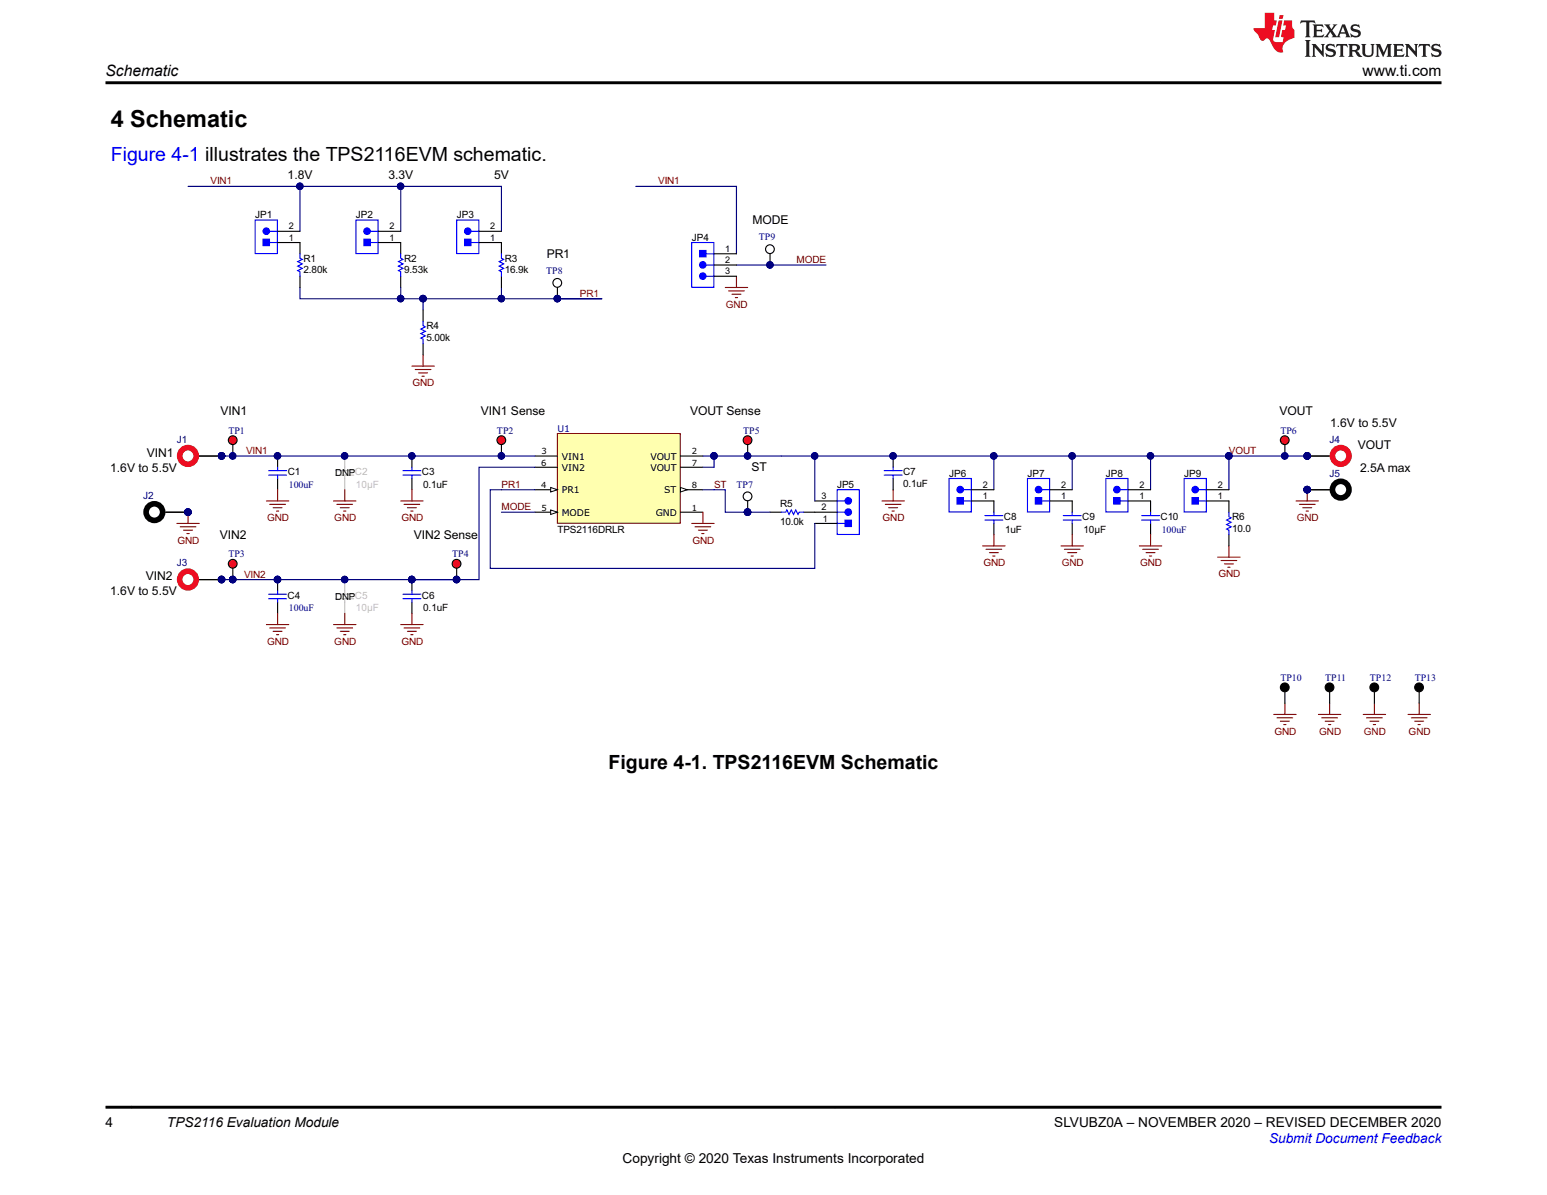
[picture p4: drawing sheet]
<svg xmlns="http://www.w3.org/2000/svg" width="279mm" height="216mm" viewBox="0 0 279 216" stroke-linecap="round" stroke-linejoin="round" font-family="sans-serif">
<defs><g id="words">
<text font-size="4.2" x="20" y="22.9">4 Schematic</text>
<text font-size="3.5" fill="#00f" x="20" y="29.1">Figure 4-1 illustrates the TPS2116EVM schematic.</text>
<text font-size="3.5" x="109.9" y="138.9">Figure 4-1. TPS2116EVM Schematic</text>
<g font-size="2.8">
<text x="19" y="13.8">Schematic</text>
<text x="246.1" y="13.8">www.ti.com</text>
</g>
<g font-size="2.5">
<text x="19" y="203.6">4</text>
<text x="30.2" y="203.6">TPS2116 Evaluation Module</text>
<text x="190.4" y="203.6">SLVUBZ0A – NOVEMBER 2020 – REVISED DECEMBER 2020</text>
<text x="112.4" y="210">Copyright © 2020 Texas Instruments Incorporated</text>
</g>
<text font-size="2.5" fill="#00f" x="229.2" y="206.5">Submit Document Feedback</text>
<g font-size="2.2">
<text x="52" y="32.4">1.8V</text>
<text x="70.1" y="32.4">3.3V</text>
<text x="89.2" y="32.4">5V</text>
<text x="135.9" y="40.5">MODE</text>
<text x="98.7" y="46.6">PR1</text>
<text x="39.8" y="75">VIN1</text>
<text x="86.8" y="75">VIN1 Sense</text>
<text x="124.6" y="75">VOUT Sense</text>
<text x="231.1" y="75">VOUT</text>
<text x="240.2" y="77.1">1.6V to 5.5V</text>
<text x="26.5" y="82.5">VIN1</text>
<text x="245.2" y="81.1">VOUT</text>
<text x="19.9" y="85.2">1.6V to 5.5V</text>
<text x="135.7" y="85.2">ST</text>
<text x="245.7" y="85.2">2.5A max</text>
<text x="39.7" y="97.4">VIN2</text>
<text x="74.7" y="97.4">VIN2 Sense</text>
<text x="19.9" y="107.5">1.6V to 5.5V</text>
<text x="26.4" y="104.9">VIN2</text>
</g>
<g font-size="1.8" fill="#7f0000">
<text x="38" y="33.3">VIN1</text>
<text x="118.9" y="33.3">VIN1</text>
<text x="143.8" y="47.5">MODE</text>
<text x="104.7" y="53.6">PR1</text>
<text x="131.1" y="55.6">GND</text>
<text x="74.5" y="69.8">GND</text>
<text x="44.4" y="82">VIN1</text>
<text x="222" y="82">VOUT</text>
<text x="90.6" y="88.1">PR1</text>
<text x="129" y="88.1">ST</text>
<text x="48.2" y="94.2">GND</text>
<text x="60.4" y="94.2">GND</text>
<text x="72.5" y="94.2">GND</text>
<text x="90.6" y="92.2">MODE</text>
<text x="159.4" y="94.2">GND</text>
<text x="234.2" y="94.2">GND</text>
<text x="32.1" y="98.2">GND</text>
<text x="125" y="98.2">GND</text>
<text x="44.1" y="104.4">VIN2</text>
<text x="177.6" y="102.3">GND</text>
<text x="191.8" y="102.3">GND</text>
<text x="205.9" y="102.3">GND</text>
<text x="220.1" y="104.3">GND</text>
<text x="48.2" y="116.5">GND</text>
<text x="60.4" y="116.5">GND</text>
<text x="72.5" y="116.5">GND</text>
<text x="230.2" y="132.7">GND</text>
<text x="238.2" y="132.7">GND</text>
<text x="246.3" y="132.7">GND</text>
<text x="254.4" y="132.7">GND</text>
</g>
<g font-size="1.8">
<text x="46.1" y="39.4">JP1</text>
<text x="64.3" y="39.4">JP2</text>
<text x="82.5" y="39.4">JP3</text>
<text x="54.8" y="47.3">R1</text>
<text x="73" y="47.3">R2</text>
<text x="91.2" y="47.3">R3</text>
<text x="124.9" y="43.5">JP4</text>
<text x="54.8" y="49.4">2.80k</text>
<text x="73" y="49.4">9.53k</text>
<text x="91.2" y="49.4">16.9k</text>
<text x="77" y="59.5">R4</text>
<text x="77" y="61.5">5.00k</text>
<text x="52" y="85.9">C1</text>
<text x="60.5" y="86">DNPC2</text>
<text x="76.2" y="85.9">C3</text>
<text x="76.4" y="88.1">0.1uF</text>
<text x="151.2" y="88.1">JP5</text>
<text x="163.1" y="87.9">0.1uF</text>
<text x="163.1" y="85.9">C7</text>
<text x="171.4" y="86.1">JP6</text>
<text x="185.6" y="86.1">JP7</text>
<text x="199.7" y="86.1">JP8</text>
<text x="213.9" y="86.1">JP9</text>
<text x="140.9" y="94.8">10.0k</text>
<text x="140.9" y="91.6">R5</text>
<text x="181.3" y="94">C8</text>
<text x="195.5" y="94">C9</text>
<text x="209.6" y="94">C10</text>
<text x="222.6" y="94">R6</text>
<text x="100.7" y="96.3">TPS2116DRLR</text>
<text x="181.5" y="96.2">1uF</text>
<text x="195.7" y="96.2">10µF</text>
<text x="222.6" y="96">10.0</text>
<text x="52" y="108.2">C4</text>
<text x="60.5" y="108.3">DNPC5</text>
<text x="76.2" y="108.2">C6</text>
<text x="76.4" y="110.5">0.1uF</text>
</g>
<g font-size="1.8" fill="#00007f">
<text x="137.1" y="43.4">TP9</text>
<text x="98.6" y="49.5">TP8</text>
<text x="31.9" y="80">J1</text>
<text x="41.2" y="78.4">TP1</text>
<text x="89.8" y="78.4">TP2</text>
<text x="134.2" y="78.4">TP5</text>
<text x="231.2" y="78.4">TP6</text>
<text x="240.1" y="80">J4</text>
<text x="52.2" y="88.1">100uF</text>
<text x="133" y="88.1">TP7</text>
<text x="240.1" y="86.1">J5</text>
<text x="25.9" y="90.2">J2</text>
<text x="41.2" y="100.7">TP3</text>
<text x="81.7" y="100.7">TP4</text>
<text x="209.8" y="96.2">100uF</text>
<text x="31.9" y="102.3">J3</text>
<text x="52.2" y="110.4">100uF</text>
<text x="231.2" y="123">TP10</text>
<text x="239.3" y="123">TP11</text>
<text x="247.4" y="123">TP12</text>
<text x="255.5" y="123">TP13</text>
</g>
<g font-size="1.8" fill="#bfbdbb">
<text x="64.3" y="88.1">10µF</text>
<text x="64.3" y="110.5">10µF</text>
</g>
<text font-size="1.7" fill="#00007f" x="100.7" y="78">U1</text>
<g font-size="1.7">
<text x="101.5" y="83.1">VIN1</text>
<text x="117.5" y="83.1">VOUT</text>
<text x="101.5" y="85.1">VIN2</text>
<text x="101.5" y="89.2">PR1</text>
<text x="117.5" y="85.1">VOUT</text>
<text x="120" y="89.2">ST</text>
<text x="101.5" y="93.2">MODE</text>
<text x="118.4" y="93.2">GND</text>
</g>
<g font-size="1.6">
<text x="52.2" y="41.5">2</text>
<text x="70.3" y="41.5">2</text>
<text x="88.5" y="41.5">2</text>
<text x="52.2" y="43.5">1</text>
<text x="70.3" y="43.5">1</text>
<text x="88.5" y="43.5">1</text>
<text x="131" y="45.5">1</text>
<text x="131" y="47.5">2</text>
<text x="131" y="49.6">3</text>
<text x="177.5" y="88.1">2</text>
<text x="191.6" y="88.1">2</text>
<text x="205.8" y="88.1">2</text>
<text x="219.9" y="88.1">2</text>
<text x="148.4" y="90.2">3</text>
<text x="148.4" y="92.2">2</text>
<text x="148.6" y="94.2">1</text>
<text x="177.5" y="90.2">1</text>
<text x="191.6" y="90.2">1</text>
<text x="205.8" y="90.2">1</text>
<text x="219.9" y="90.2">1</text>
</g>
<g font-size="1.5">
<text x="97.8" y="82.1">3</text>
<text x="124.9" y="82.1">2</text>
<text x="97.8" y="84.1">6</text>
<text x="97.8" y="88.2">4</text>
<text x="124.9" y="88.2">8</text>
<text x="124.9" y="84.1">7</text>
<text x="97.8" y="92.2">5</text>
<text x="124.9" y="92.2">1</text>
</g>
</g></defs>
<path d="M100.7 78.3h22.2v16.2h-22.2z" fill="#ffffaf"/>
<path d="M100.7 78.3h22.2v16.2h-22.2z" fill="none" stroke="#7f0000" stroke-width=".2"/>
<path d="M96.6 82.4h4.1M96.6 84.4h4.1M96.6 92.5h4.1M122.9 82.4h4M122.9 84.4h4" fill="none" stroke="#000" stroke-width=".2"/>
<path d="M99.5 92.1l1.2 .4-1.2 .4z" fill="#fff"/>
<path d="M99.5 92.1l1.2 .4-1.2 .4z" fill="none" stroke="#000" stroke-width=".18"/>
<path d="M96.6 88.5h4.1" fill="none" stroke="#000" stroke-width=".2"/>
<path d="M99.5 88.1l1.2 .4-1.2 .4z" fill="#fff"/>
<path d="M99.5 88.1l1.2 .4-1.2 .4z" fill="none" stroke="#000" stroke-width=".18"/>
<path d="M122.9 88.5h4" fill="none" stroke="#000" stroke-width=".2"/>
<path d="M122.9 88.1l1.2 .4-1.2 .4z" fill="#fff"/>
<path d="M122.9 88.1l1.2 .4-1.2 .4z" fill="none" stroke="#000" stroke-width=".18"/>
<path d="M122.9 92.5h4" fill="none" stroke="#000" stroke-width=".2"/>
<path d="M31.9 94.6h4.1M32.6 95.2h2.8M33.2 95.8h1.6M33.8 96.4h.4M34 92.5v2.1" fill="none" stroke="#7f0000" stroke-width=".2"/>
<circle cx="33.9" cy="92.5" r=".59" fill="#00007f"/>
<circle cx="33.9" cy="92.5" r=".59" fill="none" stroke="#00007f" stroke-width=".18"/>
<path d="M54.2 51.9v2.1h22.2" fill="none" stroke="#00007f" stroke-width=".2"/>
<circle cx="72.3" cy="54" r=".59" fill="#00007f"/>
<circle cx="72.3" cy="54" r=".59" fill="none" stroke="#00007f" stroke-width=".18"/>
<circle cx="76.4" cy="54" r=".59" fill="#00007f"/>
<circle cx="76.4" cy="54" r=".59" fill="none" stroke="#00007f" stroke-width=".18"/>
<path d="M74.4 66.2h4M75 66.8h2.8M75.6 67.4h1.6M76.2 68h.4M76.4 64.1v2.1" fill="none" stroke="#7f0000" stroke-width=".2"/>
<path d="M34 33.7h20.2v8.1" fill="none" stroke="#00007f" stroke-width=".2"/>
<circle cx="54.2" cy="33.7" r=".59" fill="#00007f"/>
<circle cx="54.2" cy="33.7" r=".59" fill="none" stroke="#00007f" stroke-width=".18"/>
<path d="M131 51.9h4M131.6 52.5h2.8M132.2 53.2h1.6M132.8 53.8h.4M133 49.9v2M124.9 94.6h4.1M125.5 95.2h2.9M126.1 95.8h1.7M126.7 96.4h.4M126.9 92.5v2.1" fill="none" stroke="#7f0000" stroke-width=".2"/>
<path d="M133 47.9h16.2M40 82.4h56.6M90.6 88.5h6M90.6 92.5h6" fill="none" stroke="#00007f" stroke-width=".2"/>
<circle cx="40" cy="82.4" r=".59" fill="#00007f"/>
<circle cx="40" cy="82.4" r=".59" fill="none" stroke="#00007f" stroke-width=".18"/>
<path d="M129 82.4v2" fill="none" stroke="#00007f" stroke-width=".2"/>
<circle cx="128.9" cy="82.4" r=".59" fill="#00007f"/>
<circle cx="128.9" cy="82.4" r=".59" fill="none" stroke="#00007f" stroke-width=".18"/>
<path d="M129 82.4h12.1" fill="none" stroke="#00007f" stroke-width=".2"/>
<circle cx="128.9" cy="82.4" r=".59" fill="#00007f"/>
<circle cx="128.9" cy="82.4" r=".59" fill="none" stroke="#00007f" stroke-width=".18"/>
<path d="M126.9 82.4h2.1" fill="none" stroke="#00007f" stroke-width=".2"/>
<circle cx="128.9" cy="82.4" r=".59" fill="#00007f"/>
<circle cx="128.9" cy="82.4" r=".59" fill="none" stroke="#00007f" stroke-width=".18"/>
<path d="M126.9 84.4h2.1M129 88.5h2v4" fill="none" stroke="#00007f" stroke-width=".2"/>
<path d="M234.1 90.5h4M234.7 91.1h2.8M235.3 91.7h1.6M235.9 92.3h.4M236.1 88.5v2" fill="none" stroke="#7f0000" stroke-width=".2"/>
<circle cx="236.1" cy="88.5" r=".59" fill="#00007f"/>
<circle cx="236.1" cy="88.5" r=".59" fill="none" stroke="#00007f" stroke-width=".18"/>
<circle cx="221.9" cy="82.4" r=".59" fill="#00007f"/>
<circle cx="221.9" cy="82.4" r=".59" fill="none" stroke="#00007f" stroke-width=".18"/>
<path d="M54.2 33.7h18.2v8.1M126.9 88.5h2.1" fill="none" stroke="#00007f" stroke-width=".2"/>
<circle cx="54.2" cy="33.7" r=".59" fill="#00007f"/>
<circle cx="54.2" cy="33.7" r=".59" fill="none" stroke="#00007f" stroke-width=".18"/>
<circle cx="72.3" cy="33.7" r=".59" fill="#00007f"/>
<circle cx="72.3" cy="33.7" r=".59" fill="none" stroke="#00007f" stroke-width=".18"/>
<path d="M72.4 33.7h18.2v8.1" fill="none" stroke="#00007f" stroke-width=".2"/>
<circle cx="72.3" cy="33.7" r=".59" fill="#00007f"/>
<circle cx="72.3" cy="33.7" r=".59" fill="none" stroke="#00007f" stroke-width=".18"/>
<path d="M54.2 43.8v2.1M54.2 49.9v2M72.4 43.8v2.1M72.4 49.9v2M76.4 56v2M76.4 62.1v2" fill="none" stroke="#000" stroke-width=".2"/>
<path d="M54.2 45.9v.8l.4 .2-.8 .4 .8 .4-.8 .4 .8 .4-.8 .4 .4 .2v.8M72.4 45.9v.8l.4 .2-.8 .4 .8 .4-.8 .4 .8 .4-.8 .4 .4 .2v.8M76.4 58v.8l.4 .2-.8 .5 .8 .4-.8 .4 .8 .4-.8 .4 .4 .2v.8" fill="none" stroke="#00f" stroke-width=".2"/>
<path d="M72.4 51.9v2.1" fill="none" stroke="#00007f" stroke-width=".2"/>
<circle cx="72.3" cy="54" r=".59" fill="#00007f"/>
<circle cx="72.3" cy="54" r=".59" fill="none" stroke="#00007f" stroke-width=".18"/>
<path d="M90.6 51.9v2.1" fill="none" stroke="#00007f" stroke-width=".2"/>
<circle cx="90.5" cy="54" r=".59" fill="#00007f"/>
<circle cx="90.5" cy="54" r=".59" fill="none" stroke="#00007f" stroke-width=".18"/>
<path d="M76.4 54v2" fill="none" stroke="#00007f" stroke-width=".2"/>
<circle cx="76.4" cy="54" r=".59" fill="#00007f"/>
<circle cx="76.4" cy="54" r=".59" fill="none" stroke="#00007f" stroke-width=".18"/>
<path d="M159.3 90.5h4M159.9 91.1h2.8M160.5 91.7h1.6M161.1 92.3h.4M161.3 88.5v2" fill="none" stroke="#7f0000" stroke-width=".2"/>
<path d="M114.8 33.7h18.2v12.2M76.4 54h32.4h-8.1" fill="none" stroke="#00007f" stroke-width=".2"/>
<circle cx="76.4" cy="54" r=".59" fill="#00007f"/>
<circle cx="76.4" cy="54" r=".59" fill="none" stroke="#00007f" stroke-width=".18"/>
<circle cx="90.5" cy="54" r=".59" fill="#00007f"/>
<circle cx="90.5" cy="54" r=".59" fill="none" stroke="#00007f" stroke-width=".18"/>
<circle cx="100.6" cy="54" r=".59" fill="#00007f"/>
<circle cx="100.6" cy="54" r=".59" fill="none" stroke="#00007f" stroke-width=".18"/>
<g fill="none" stroke="#7f0000" stroke-width=".2">
<path d="M230 129.1h4.1M230.6 129.7h2.9M231.2 130.3h1.7M231.9 130.9h.4M232.1 127.1v2M238.1 129.1h4.1M238.7 129.7h2.9M239.3 130.3h1.7M239.9 130.9h.4M240.1 127.1v2M246.2 129.1h4M246.8 129.7h2.8"/>
<path d="M247.4 130.3h1.6M248 130.9h.4M248.2 127.1v2M254.3 129.1h4M254.9 129.7h2.8M255.5 130.3h1.6M256.1 130.9h.4M256.3 127.1v2"/>
</g>
<path d="M50.1 82.4v2" fill="none" stroke="#000" stroke-width=".2"/>
<circle cx="50.1" cy="82.4" r=".59" fill="#00007f"/>
<circle cx="50.1" cy="82.4" r=".59" fill="none" stroke="#00007f" stroke-width=".18"/>
<path d="M50.1 86.5v2" fill="none" stroke="#000" stroke-width=".2"/>
<path d="M48.5 85h3.3M48.5 85.8h3.3M50.1 84.4v.6M50.1 85.8v.7" fill="none" stroke="#00f" stroke-width=".2"/>
<circle cx="50.1" cy="82.4" r=".59" fill="#00007f"/>
<circle cx="50.1" cy="82.4" r=".59" fill="none" stroke="#00007f" stroke-width=".18"/>
<path d="M50.1 104.7v2.1" fill="none" stroke="#000" stroke-width=".2"/>
<circle cx="50.1" cy="104.7" r=".59" fill="#00007f"/>
<circle cx="50.1" cy="104.7" r=".59" fill="none" stroke="#00007f" stroke-width=".18"/>
<path d="M50.1 108.8v2" fill="none" stroke="#000" stroke-width=".2"/>
<path d="M48.5 107.4h3.3M48.5 108.2h3.3M50.1 106.8v.6M50.1 108.2v.6" fill="none" stroke="#00f" stroke-width=".2"/>
<circle cx="50.1" cy="104.7" r=".59" fill="#00007f"/>
<circle cx="50.1" cy="104.7" r=".59" fill="none" stroke="#00007f" stroke-width=".18"/>
<path d="M74.4 82.4v2" fill="none" stroke="#000" stroke-width=".2"/>
<circle cx="74.4" cy="82.4" r=".59" fill="#00007f"/>
<circle cx="74.4" cy="82.4" r=".59" fill="none" stroke="#00007f" stroke-width=".18"/>
<path d="M74.4 86.5v2" fill="none" stroke="#000" stroke-width=".2"/>
<path d="M72.8 85h3.2M72.8 85.8h3.2M74.4 84.4v.6M74.4 85.8v.7" fill="none" stroke="#00f" stroke-width=".2"/>
<circle cx="74.4" cy="82.4" r=".59" fill="#00007f"/>
<circle cx="74.4" cy="82.4" r=".59" fill="none" stroke="#00007f" stroke-width=".18"/>
<path d="M74.4 104.7v2.1" fill="none" stroke="#000" stroke-width=".2"/>
<circle cx="74.4" cy="104.7" r=".59" fill="#00007f"/>
<circle cx="74.4" cy="104.7" r=".59" fill="none" stroke="#00007f" stroke-width=".18"/>
<path d="M74.4 108.8v2" fill="none" stroke="#000" stroke-width=".2"/>
<path d="M72.8 107.4h3.2M72.8 108.2h3.2M74.4 106.8v.6M74.4 108.2v.6" fill="none" stroke="#00f" stroke-width=".2"/>
<circle cx="74.4" cy="104.7" r=".59" fill="#00007f"/>
<circle cx="74.4" cy="104.7" r=".59" fill="none" stroke="#00007f" stroke-width=".18"/>
<g fill="none" stroke="#7f0000" stroke-width=".2">
<path d="M48.1 90.5h4.1M48.7 91.1h2.9M49.3 91.7h1.6M49.9 92.3h.4M50.1 88.5v2M72.4 90.5h4M73 91.1h2.8M73.6 91.7h1.6M74.2 92.3h.4M74.4 88.5v2M48.1 112.8h4.1M48.7 113.4h2.9"/>
<path d="M49.3 114.1h1.6M49.9 114.7h.4M50.1 110.8v2M72.4 112.8h4M73 113.4h2.8M73.6 114.1h1.6M74.2 114.7h.4M74.4 110.8v2"/>
</g>
<path d="M62.3 82.4v2" fill="none" stroke="#bfbdbb" stroke-width=".2"/>
<circle cx="62.2" cy="82.4" r=".59" fill="#00007f"/>
<circle cx="62.2" cy="82.4" r=".59" fill="none" stroke="#00007f" stroke-width=".18"/>
<path d="M60.6 85h3.3M60.6 85.8h3.3M62.3 84.4v.6M62.3 85.8v2.7" fill="none" stroke="#bfbdbb" stroke-width=".2"/>
<circle cx="62.2" cy="82.4" r=".59" fill="#00007f"/>
<circle cx="62.2" cy="82.4" r=".59" fill="none" stroke="#00007f" stroke-width=".18"/>
<path d="M62.3 104.7v2.1" fill="none" stroke="#bfbdbb" stroke-width=".2"/>
<circle cx="62.2" cy="104.7" r=".59" fill="#00007f"/>
<circle cx="62.2" cy="104.7" r=".59" fill="none" stroke="#00007f" stroke-width=".18"/>
<path d="M60.6 107.4h3.3M60.6 108.2h3.3M62.3 106.8v.6M62.3 108.2v2.6" fill="none" stroke="#bfbdbb" stroke-width=".2"/>
<circle cx="62.2" cy="104.7" r=".59" fill="#00007f"/>
<circle cx="62.2" cy="104.7" r=".59" fill="none" stroke="#00007f" stroke-width=".18"/>
<path d="M60.2 90.5h4.1M60.8 91.1h2.9M61.5 91.7h1.6M62.1 92.3h.4M62.3 88.5v2M60.2 112.8h4.1M60.8 113.4h2.9M61.5 114.1h1.6M62.1 114.7h.4M62.3 110.8v2" fill="none" stroke="#7f0000" stroke-width=".2"/>
<path d="M74.4 104.7h8.1" fill="none" stroke="#00007f" stroke-width=".2"/>
<circle cx="82.5" cy="104.7" r=".59" fill="#00007f"/>
<circle cx="82.5" cy="104.7" r=".59" fill="none" stroke="#00007f" stroke-width=".18"/>
<circle cx="74.4" cy="104.7" r=".59" fill="#00007f"/>
<circle cx="74.4" cy="104.7" r=".59" fill="none" stroke="#00007f" stroke-width=".18"/>
<path d="M179.5 90.5v2M179.5 94.6v2" fill="none" stroke="#000" stroke-width=".2"/>
<path d="M177.9 93.1h3.2M177.9 94h3.2M179.5 92.5v.6M179.5 94v.6" fill="none" stroke="#00f" stroke-width=".2"/>
<path d="M141.1 82.4h95" fill="none" stroke="#00007f" stroke-width=".2"/>
<circle cx="147.1" cy="82.4" r=".59" fill="#00007f"/>
<circle cx="147.1" cy="82.4" r=".59" fill="none" stroke="#00007f" stroke-width=".18"/>
<circle cx="179.5" cy="82.4" r=".59" fill="#00007f"/>
<circle cx="179.5" cy="82.4" r=".59" fill="none" stroke="#00007f" stroke-width=".18"/>
<circle cx="193.6" cy="82.4" r=".59" fill="#00007f"/>
<circle cx="193.6" cy="82.4" r=".59" fill="none" stroke="#00007f" stroke-width=".18"/>
<circle cx="207.8" cy="82.4" r=".59" fill="#00007f"/>
<circle cx="207.8" cy="82.4" r=".59" fill="none" stroke="#00007f" stroke-width=".18"/>
<circle cx="221.9" cy="82.4" r=".59" fill="#00007f"/>
<circle cx="221.9" cy="82.4" r=".59" fill="none" stroke="#00007f" stroke-width=".18"/>
<circle cx="236.1" cy="82.4" r=".59" fill="#00007f"/>
<circle cx="236.1" cy="82.4" r=".59" fill="none" stroke="#00007f" stroke-width=".18"/>
<path d="M193.7 90.5v2M193.7 94.6v2M207.8 90.5v2M207.8 94.6v2" fill="none" stroke="#000" stroke-width=".2"/>
<path d="M192 93.1h3.3M192 94h3.3M193.7 92.5v.6M193.7 94v.6M206.2 93.1h3.2M206.2 94h3.2M207.8 92.5v.6M207.8 94v.6" fill="none" stroke="#00f" stroke-width=".2"/>
<g fill="none" stroke="#7f0000" stroke-width=".2">
<path d="M177.5 98.6h4M178.1 99.2h2.8M178.7 99.8h1.6M179.5 96.6v2M191.6 98.6h4.1M192.2 99.2h2.9M192.8 99.8h1.7M193.7 96.6v2M222 98.6v2.1M179.3 100.5h.4M193.4 100.5h.5M219.9 100.7h4.1"/>
<path d="M220.5 101.3h2.9M221.1 101.9h1.7M221.7 102.5h.5"/>
</g>
<path d="M179.5 82.4v6.1" fill="none" stroke="#00007f" stroke-width=".2"/>
<circle cx="179.5" cy="82.4" r=".59" fill="#00007f"/>
<circle cx="179.5" cy="82.4" r=".59" fill="none" stroke="#00007f" stroke-width=".18"/>
<path d="M193.7 82.4v6.1" fill="none" stroke="#00007f" stroke-width=".2"/>
<circle cx="193.6" cy="82.4" r=".59" fill="#00007f"/>
<circle cx="193.6" cy="82.4" r=".59" fill="none" stroke="#00007f" stroke-width=".18"/>
<path d="M207.8 82.4v6.1" fill="none" stroke="#00007f" stroke-width=".2"/>
<circle cx="207.8" cy="82.4" r=".59" fill="#00007f"/>
<circle cx="207.8" cy="82.4" r=".59" fill="none" stroke="#00007f" stroke-width=".18"/>
<path d="M222 82.4v6.1" fill="none" stroke="#00007f" stroke-width=".2"/>
<circle cx="221.9" cy="82.4" r=".59" fill="#00007f"/>
<circle cx="221.9" cy="82.4" r=".59" fill="none" stroke="#00007f" stroke-width=".18"/>
<path d="M205.8 98.6h4M206.4 99.2h2.8M207 99.8h1.6M207.8 96.6v2M207.6 100.5h.4" fill="none" stroke="#7f0000" stroke-width=".2"/>
<path d="M46.1 39.8h4v6h-4z" fill="#fff"/>
<path d="M46.1 39.8h4v6h-4zM48.7 41.8h1.4" fill="none" stroke="#00f" stroke-width=".2"/>
<circle cx="48.1" cy="41.8" r=".59" fill="#00f"/>
<g fill="none" stroke="#00f" stroke-width=".2">
<path d="M48.7 43.8h1.4"/>
<circle cx="48.1" cy="41.8" r=".59"/>
</g>
<path d="M50.1 43.8h4.1M50.1 41.8h4.1" fill="none" stroke="#000" stroke-width=".2"/>
<path d="M47.5 43.2h1.2v1.2h-1.2z" fill="#00f"/>
<path d="M47.5 43.2h1.2v1.2h-1.2z" fill="none" stroke="#00f" stroke-width=".18"/>
<path d="M64.3 39.8h4v6h-4z" fill="#fff"/>
<path d="M64.3 39.8h4v6h-4zM66.9 41.8h1.4" fill="none" stroke="#00f" stroke-width=".2"/>
<circle cx="66.3" cy="41.8" r=".59" fill="#00f"/>
<g fill="none" stroke="#00f" stroke-width=".2">
<path d="M66.9 43.8h1.4"/>
<circle cx="66.3" cy="41.8" r=".59"/>
</g>
<path d="M68.3 43.8h4.1M68.3 41.8h4.1" fill="none" stroke="#000" stroke-width=".2"/>
<path d="M65.7 43.2h1.2v1.2h-1.2z" fill="#00f"/>
<path d="M65.7 43.2h1.2v1.2h-1.2z" fill="none" stroke="#00f" stroke-width=".18"/>
<path d="M82.5 39.8h4v6h-4z" fill="#fff"/>
<path d="M82.5 39.8h4v6h-4zM85.1 41.8h1.4" fill="none" stroke="#00f" stroke-width=".2"/>
<circle cx="84.5" cy="41.8" r=".59" fill="#00f"/>
<g fill="none" stroke="#00f" stroke-width=".2">
<path d="M85.1 43.8h1.4"/>
<circle cx="84.5" cy="41.8" r=".59"/>
</g>
<path d="M86.5 43.8h4.1M86.5 41.8h4.1" fill="none" stroke="#000" stroke-width=".2"/>
<path d="M83.9 43.2h1.2v1.2h-1.2z" fill="#00f"/>
<path d="M83.9 43.2h1.2v1.2h-1.2z" fill="none" stroke="#00f" stroke-width=".18"/>
<path d="M171.4 86.5h4v6h-4z" fill="#fff"/>
<path d="M171.4 86.5h4v6h-4zM174 88.5h1.5" fill="none" stroke="#00f" stroke-width=".2"/>
<circle cx="173.4" cy="88.5" r=".59" fill="#00f"/>
<g fill="none" stroke="#00f" stroke-width=".2">
<path d="M174 90.5h1.5"/>
<circle cx="173.4" cy="88.5" r=".59"/>
</g>
<path d="M175.5 90.5h4M175.5 88.5h4" fill="none" stroke="#000" stroke-width=".2"/>
<path d="M172.8 89.9h1.2v1.2h-1.2z" fill="#00f"/>
<path d="M172.8 89.9h1.2v1.2h-1.2z" fill="none" stroke="#00f" stroke-width=".18"/>
<path d="M185.6 86.5h4v6h-4z" fill="#fff"/>
<path d="M185.6 86.5h4v6h-4zM188.2 88.5h1.4" fill="none" stroke="#00f" stroke-width=".2"/>
<circle cx="187.6" cy="88.5" r=".59" fill="#00f"/>
<g fill="none" stroke="#00f" stroke-width=".2">
<path d="M188.2 90.5h1.4"/>
<circle cx="187.6" cy="88.5" r=".59"/>
</g>
<path d="M189.6 90.5h4.1M189.6 88.5h4.1" fill="none" stroke="#000" stroke-width=".2"/>
<path d="M187 89.9h1.2v1.2h-1.2z" fill="#00f"/>
<path d="M187 89.9h1.2v1.2h-1.2z" fill="none" stroke="#00f" stroke-width=".18"/>
<path d="M199.7 86.5h4v6h-4z" fill="#fff"/>
<path d="M199.7 86.5h4v6h-4zM202.3 88.5h1.5" fill="none" stroke="#00f" stroke-width=".2"/>
<circle cx="201.7" cy="88.5" r=".59" fill="#00f"/>
<g fill="none" stroke="#00f" stroke-width=".2">
<path d="M202.3 90.5h1.5"/>
<circle cx="201.7" cy="88.5" r=".59"/>
</g>
<path d="M203.8 90.5h4M203.8 88.5h4" fill="none" stroke="#000" stroke-width=".2"/>
<path d="M201.1 89.9h1.2v1.2h-1.2z" fill="#00f"/>
<path d="M201.1 89.9h1.2v1.2h-1.2z" fill="none" stroke="#00f" stroke-width=".18"/>
<path d="M213.9 86.5h4v6h-4z" fill="#fff"/>
<path d="M213.9 86.5h4v6h-4zM216.5 88.5h1.4" fill="none" stroke="#00f" stroke-width=".2"/>
<circle cx="215.9" cy="88.5" r=".59" fill="#00f"/>
<g fill="none" stroke="#00f" stroke-width=".2">
<path d="M216.5 90.5h1.4"/>
<circle cx="215.9" cy="88.5" r=".59"/>
</g>
<path d="M217.9 90.5h4.1M217.9 88.5h4.1" fill="none" stroke="#000" stroke-width=".2"/>
<path d="M215.3 89.9h1.2v1.2h-1.2z" fill="#00f"/>
<path d="M215.3 89.9h1.2v1.2h-1.2z" fill="none" stroke="#00f" stroke-width=".18"/>
<path d="M124.9 43.8h4v8.1h-4z" fill="#fff"/>
<path d="M124.9 43.8h4v8.1h-4zM127.6 47.9h1.4" fill="none" stroke="#00f" stroke-width=".2"/>
<circle cx="126.9" cy="47.9" r=".59" fill="#00f"/>
<g fill="none" stroke="#00f" stroke-width=".2">
<path d="M127.6 45.9h1.4M127.6 49.9h1.4"/>
<circle cx="126.9" cy="47.9" r=".59"/>
</g>
<path d="M129 45.9h4M129 47.9h4" fill="none" stroke="#000" stroke-width=".2"/>
<circle cx="126.9" cy="49.9" r=".59" fill="#00f"/>
<circle cx="126.9" cy="49.9" r=".59" fill="none" stroke="#00f" stroke-width=".2"/>
<path d="M129 49.9h4" fill="none" stroke="#000" stroke-width=".2"/>
<path d="M126.3 45.2h1.2v1.2h-1.2z" fill="#00f"/>
<path d="M126.3 45.2h1.2v1.2h-1.2z" fill="none" stroke="#00f" stroke-width=".18"/>
<path d="M222 90.5v2M222 96.6v2" fill="none" stroke="#000" stroke-width=".2"/>
<path d="M222 92.5v.9l.4 .2-.9 .4 .9 .4-.9 .4 .9 .4-.9 .4 .5 .2v.8" fill="none" stroke="#00f" stroke-width=".2"/>
<path d="M96.6 84.4h-10.1v20.3h-36.4" fill="none" stroke="#00007f" stroke-width=".2"/>
<circle cx="82.5" cy="104.7" r=".59" fill="#00007f"/>
<circle cx="82.5" cy="104.7" r=".59" fill="none" stroke="#00007f" stroke-width=".18"/>
<circle cx="74.4" cy="104.7" r=".59" fill="#00007f"/>
<circle cx="74.4" cy="104.7" r=".59" fill="none" stroke="#00007f" stroke-width=".18"/>
<circle cx="50.1" cy="104.7" r=".59" fill="#00007f"/>
<circle cx="50.1" cy="104.7" r=".59" fill="none" stroke="#00007f" stroke-width=".18"/>
<path d="M40 104.7h2.1" fill="none" stroke="#00007f" stroke-width=".2"/>
<circle cx="40" cy="104.7" r=".59" fill="#00007f"/>
<circle cx="40" cy="104.7" r=".59" fill="none" stroke="#00007f" stroke-width=".18"/>
<circle cx="42" cy="104.7" r=".59" fill="#00007f"/>
<circle cx="42" cy="104.7" r=".59" fill="none" stroke="#00007f" stroke-width=".18"/>
<path d="M42.1 104.7h8" fill="none" stroke="#00007f" stroke-width=".2"/>
<circle cx="42" cy="104.7" r=".59" fill="#00007f"/>
<circle cx="42" cy="104.7" r=".59" fill="none" stroke="#00007f" stroke-width=".18"/>
<circle cx="50.1" cy="104.7" r=".59" fill="#00007f"/>
<circle cx="50.1" cy="104.7" r=".59" fill="none" stroke="#00007f" stroke-width=".18"/>
<path d="M161.3 82.4v2" fill="none" stroke="#000" stroke-width=".2"/>
<circle cx="161.3" cy="82.4" r=".59" fill="#00007f"/>
<circle cx="161.3" cy="82.4" r=".59" fill="none" stroke="#00007f" stroke-width=".18"/>
<path d="M161.3 86.5v2" fill="none" stroke="#000" stroke-width=".2"/>
<path d="M159.7 85h3.2M159.7 85.8h3.2M161.3 84.4v.6M161.3 85.8v.7" fill="none" stroke="#00f" stroke-width=".2"/>
<circle cx="161.3" cy="82.4" r=".59" fill="#00007f"/>
<circle cx="161.3" cy="82.4" r=".59" fill="none" stroke="#00007f" stroke-width=".18"/>
<path d="M236.1 82.4h4" fill="none" stroke="#000" stroke-width=".2"/>
<circle cx="236.1" cy="82.4" r=".59" fill="#00007f"/>
<circle cx="236.1" cy="82.4" r=".59" fill="none" stroke="#00007f" stroke-width=".18"/>
<path d="M236.1 82.4h4" fill="none" stroke="#000" stroke-width=".2"/>
<circle cx="236.1" cy="82.4" r=".59" fill="#00007f"/>
<circle cx="236.1" cy="82.4" r=".59" fill="none" stroke="#00007f" stroke-width=".18"/>
<circle cx="242.1" cy="82.4" r="1.5" fill="none" stroke="#ee0d21" stroke-width="1"/>
<circle cx="236.1" cy="82.4" r=".59" fill="#00007f"/>
<circle cx="236.1" cy="82.4" r=".59" fill="none" stroke="#00007f" stroke-width=".18"/>
<circle cx="236.1" cy="82.4" r=".59" fill="#00007f"/>
<circle cx="236.1" cy="82.4" r=".59" fill="none" stroke="#00007f" stroke-width=".18"/>
<path d="M36 104.7h4" fill="none" stroke="#000" stroke-width=".2"/>
<circle cx="40" cy="104.7" r=".59" fill="#00007f"/>
<circle cx="40" cy="104.7" r=".59" fill="none" stroke="#00007f" stroke-width=".18"/>
<path d="M36 104.7h4" fill="none" stroke="#000" stroke-width=".2"/>
<circle cx="40" cy="104.7" r=".59" fill="#00007f"/>
<circle cx="40" cy="104.7" r=".59" fill="none" stroke="#00007f" stroke-width=".18"/>
<circle cx="33.9" cy="104.7" r="1.5" fill="none" stroke="#ee0d21" stroke-width="1"/>
<circle cx="40" cy="104.7" r=".59" fill="#00007f"/>
<circle cx="40" cy="104.7" r=".59" fill="none" stroke="#00007f" stroke-width=".18"/>
<circle cx="40" cy="104.7" r=".59" fill="#00007f"/>
<circle cx="40" cy="104.7" r=".59" fill="none" stroke="#00007f" stroke-width=".18"/>
<path d="M36 82.4h4" fill="none" stroke="#000" stroke-width=".2"/>
<circle cx="40" cy="82.4" r=".59" fill="#00007f"/>
<circle cx="40" cy="82.4" r=".59" fill="none" stroke="#00007f" stroke-width=".18"/>
<path d="M36 82.4h4" fill="none" stroke="#000" stroke-width=".2"/>
<circle cx="40" cy="82.4" r=".59" fill="#00007f"/>
<circle cx="40" cy="82.4" r=".59" fill="none" stroke="#00007f" stroke-width=".18"/>
<circle cx="33.9" cy="82.4" r="1.5" fill="none" stroke="#ee0d21" stroke-width="1"/>
<circle cx="40" cy="82.4" r=".59" fill="#00007f"/>
<circle cx="40" cy="82.4" r=".59" fill="none" stroke="#00007f" stroke-width=".18"/>
<circle cx="40" cy="82.4" r=".59" fill="#00007f"/>
<circle cx="40" cy="82.4" r=".59" fill="none" stroke="#00007f" stroke-width=".18"/>
<path d="M236.1 88.5h4" fill="none" stroke="#000" stroke-width=".2"/>
<circle cx="236.1" cy="88.5" r=".59" fill="#00007f"/>
<circle cx="236.1" cy="88.5" r=".59" fill="none" stroke="#00007f" stroke-width=".18"/>
<path d="M236.1 88.5h4" fill="none" stroke="#000" stroke-width=".2"/>
<circle cx="236.1" cy="88.5" r=".59" fill="#00007f"/>
<circle cx="236.1" cy="88.5" r=".59" fill="none" stroke="#00007f" stroke-width=".18"/>
<circle cx="242.1" cy="88.5" r="1.5" fill="none" stroke="#000" stroke-width="1"/>
<circle cx="236.1" cy="88.5" r=".59" fill="#00007f"/>
<circle cx="236.1" cy="88.5" r=".59" fill="none" stroke="#00007f" stroke-width=".18"/>
<circle cx="236.1" cy="88.5" r=".59" fill="#00007f"/>
<circle cx="236.1" cy="88.5" r=".59" fill="none" stroke="#00007f" stroke-width=".18"/>
<path d="M29.9 92.5h4.1" fill="none" stroke="#000" stroke-width=".2"/>
<circle cx="33.9" cy="92.5" r=".59" fill="#00007f"/>
<circle cx="33.9" cy="92.5" r=".59" fill="none" stroke="#00007f" stroke-width=".18"/>
<path d="M29.9 92.5h4.1" fill="none" stroke="#000" stroke-width=".2"/>
<circle cx="33.9" cy="92.5" r=".59" fill="#00007f"/>
<circle cx="33.9" cy="92.5" r=".59" fill="none" stroke="#00007f" stroke-width=".18"/>
<circle cx="27.9" cy="92.5" r="1.5" fill="none" stroke="#000" stroke-width="1"/>
<circle cx="33.9" cy="92.5" r=".59" fill="#00007f"/>
<circle cx="33.9" cy="92.5" r=".59" fill="none" stroke="#00007f" stroke-width=".18"/>
<circle cx="33.9" cy="92.5" r=".59" fill="#00007f"/>
<circle cx="33.9" cy="92.5" r=".59" fill="none" stroke="#00007f" stroke-width=".18"/>
<circle cx="42" cy="79.5" r=".79" fill="#ee0d21"/>
<g fill="none" stroke="#000" stroke-width=".2">
<path d="M42.1 80.4v2"/>
<circle cx="42" cy="79.5" r=".79"/>
</g>
<circle cx="42" cy="82.4" r=".59" fill="#00007f"/>
<circle cx="42" cy="82.4" r=".59" fill="none" stroke="#00007f" stroke-width=".18"/>
<circle cx="42" cy="82.4" r=".59" fill="#00007f"/>
<circle cx="42" cy="82.4" r=".59" fill="none" stroke="#00007f" stroke-width=".18"/>
<circle cx="90.5" cy="79.5" r=".79" fill="#ee0d21"/>
<g fill="none" stroke="#000" stroke-width=".2">
<path d="M90.6 80.4v2"/>
<circle cx="90.5" cy="79.5" r=".79"/>
</g>
<circle cx="90.5" cy="82.4" r=".59" fill="#00007f"/>
<circle cx="90.5" cy="82.4" r=".59" fill="none" stroke="#00007f" stroke-width=".18"/>
<circle cx="90.5" cy="82.4" r=".59" fill="#00007f"/>
<circle cx="90.5" cy="82.4" r=".59" fill="none" stroke="#00007f" stroke-width=".18"/>
<circle cx="42" cy="101.9" r=".79" fill="#ee0d21"/>
<g fill="none" stroke="#000" stroke-width=".2">
<path d="M42.1 102.7v2"/>
<circle cx="42" cy="101.9" r=".79"/>
</g>
<circle cx="42" cy="104.7" r=".59" fill="#00007f"/>
<circle cx="42" cy="104.7" r=".59" fill="none" stroke="#00007f" stroke-width=".18"/>
<circle cx="42" cy="104.7" r=".59" fill="#00007f"/>
<circle cx="42" cy="104.7" r=".59" fill="none" stroke="#00007f" stroke-width=".18"/>
<circle cx="82.5" cy="101.9" r=".79" fill="#ee0d21"/>
<g fill="none" stroke="#000" stroke-width=".2">
<path d="M82.5 102.7v2"/>
<circle cx="82.5" cy="101.9" r=".79"/>
</g>
<circle cx="82.5" cy="104.7" r=".59" fill="#00007f"/>
<circle cx="82.5" cy="104.7" r=".59" fill="none" stroke="#00007f" stroke-width=".18"/>
<circle cx="82.5" cy="104.7" r=".59" fill="#00007f"/>
<circle cx="82.5" cy="104.7" r=".59" fill="none" stroke="#00007f" stroke-width=".18"/>
<circle cx="135" cy="79.5" r=".79" fill="#ee0d21"/>
<g fill="none" stroke="#000" stroke-width=".2">
<path d="M135 80.4v2"/>
<circle cx="135" cy="79.5" r=".79"/>
</g>
<circle cx="135" cy="82.4" r=".59" fill="#00007f"/>
<circle cx="135" cy="82.4" r=".59" fill="none" stroke="#00007f" stroke-width=".18"/>
<circle cx="135" cy="82.4" r=".59" fill="#00007f"/>
<circle cx="135" cy="82.4" r=".59" fill="none" stroke="#00007f" stroke-width=".18"/>
<circle cx="232" cy="79.5" r=".79" fill="#ee0d21"/>
<g fill="none" stroke="#000" stroke-width=".2">
<path d="M232.1 80.4v2"/>
<circle cx="232" cy="79.5" r=".79"/>
</g>
<circle cx="232" cy="82.4" r=".59" fill="#00007f"/>
<circle cx="232" cy="82.4" r=".59" fill="none" stroke="#00007f" stroke-width=".18"/>
<circle cx="232" cy="82.4" r=".59" fill="#00007f"/>
<circle cx="232" cy="82.4" r=".59" fill="none" stroke="#00007f" stroke-width=".18"/>
<g fill="#000">
<circle cx="232" cy="124.2" r=".79"/>
<circle cx="240.1" cy="124.2" r=".79"/>
<circle cx="248.2" cy="124.2" r=".79"/>
<circle cx="256.3" cy="124.2" r=".79"/>
</g>
<g fill="none" stroke="#000" stroke-width=".2">
<path d="M232.1 125v2.1M240.1 125v2.1M248.2 125v2.1M256.3 125v2.1"/>
<circle cx="232" cy="124.2" r=".79"/>
<circle cx="240.1" cy="124.2" r=".79"/>
<circle cx="248.2" cy="124.2" r=".79"/>
<circle cx="256.3" cy="124.2" r=".79"/>
</g>
<path d="M151.2 88.5h4v8.1h-4z" fill="#fff"/>
<path d="M151.2 88.5h4v8.1h-4zM151.2 92.5h1.4" fill="none" stroke="#00f" stroke-width=".2"/>
<circle cx="153.2" cy="92.5" r=".59" fill="#00f"/>
<g fill="none" stroke="#00f" stroke-width=".2">
<path d="M151.2 94.6h1.4M151.2 90.5h1.4"/>
<circle cx="153.2" cy="92.5" r=".59"/>
</g>
<path d="M147.2 94.6h4M147.2 92.5h4" fill="none" stroke="#000" stroke-width=".2"/>
<circle cx="153.2" cy="90.5" r=".59" fill="#00f"/>
<circle cx="153.2" cy="90.5" r=".59" fill="none" stroke="#00f" stroke-width=".2"/>
<path d="M147.2 90.5h4" fill="none" stroke="#000" stroke-width=".2"/>
<path d="M152.6 94h1.2v1.1h-1.2z" fill="#00f"/>
<path d="M152.6 94h1.2v1.1h-1.2z" fill="none" stroke="#00f" stroke-width=".18"/>
<path d="M139.1 92.5h2M145.1 92.5h2.1" fill="none" stroke="#000" stroke-width=".2"/>
<path d="M141.1 92.5h.8l.2-.4 .4 .8 .4-.8 .4 .8 .4-.8 .4 .8 .2-.4h.8" fill="none" stroke="#00f" stroke-width=".2"/>
<path d="M147.2 82.4v8.1" fill="none" stroke="#00007f" stroke-width=".2"/>
<circle cx="147.1" cy="82.4" r=".59" fill="#00007f"/>
<circle cx="147.1" cy="82.4" r=".59" fill="none" stroke="#00007f" stroke-width=".18"/>
<path d="M135 92.5h4.1" fill="none" stroke="#00007f" stroke-width=".2"/>
<circle cx="135" cy="92.5" r=".59" fill="#00007f"/>
<circle cx="135" cy="92.5" r=".59" fill="none" stroke="#00007f" stroke-width=".18"/>
<path d="M131 92.5h4" fill="none" stroke="#00007f" stroke-width=".2"/>
<circle cx="135" cy="92.5" r=".59" fill="#00007f"/>
<circle cx="135" cy="92.5" r=".59" fill="none" stroke="#00007f" stroke-width=".18"/>
<path d="M90.6 88.5h-2.1v14.2h58.7v-8.1" fill="none" stroke="#00007f" stroke-width=".2"/>
<circle cx="139.1" cy="45" r=".79" fill="#fff"/>
<g fill="none" stroke="#000" stroke-width=".2">
<path d="M139.1 45.9v2"/>
<circle cx="139.1" cy="45" r=".79"/>
</g>
<circle cx="139.1" cy="47.9" r=".59" fill="#00007f"/>
<circle cx="139.1" cy="47.9" r=".59" fill="none" stroke="#00007f" stroke-width=".18"/>
<circle cx="139.1" cy="47.9" r=".59" fill="#00007f"/>
<circle cx="139.1" cy="47.9" r=".59" fill="none" stroke="#00007f" stroke-width=".18"/>
<circle cx="100.6" cy="51.1" r=".79" fill="#fff"/>
<g fill="none" stroke="#000" stroke-width=".2">
<path d="M100.7 51.9v2.1"/>
<circle cx="100.6" cy="51.1" r=".79"/>
</g>
<circle cx="100.6" cy="54" r=".59" fill="#00007f"/>
<circle cx="100.6" cy="54" r=".59" fill="none" stroke="#00007f" stroke-width=".18"/>
<circle cx="100.6" cy="54" r=".59" fill="#00007f"/>
<circle cx="100.6" cy="54" r=".59" fill="none" stroke="#00007f" stroke-width=".18"/>
<circle cx="135" cy="89.7" r=".79" fill="#fff"/>
<g fill="none" stroke="#000" stroke-width=".2">
<path d="M135 90.5v2"/>
<circle cx="135" cy="89.7" r=".79"/>
</g>
<circle cx="135" cy="92.5" r=".59" fill="#00007f"/>
<circle cx="135" cy="92.5" r=".59" fill="none" stroke="#00007f" stroke-width=".18"/>
<circle cx="135" cy="92.5" r=".59" fill="#00007f"/>
<circle cx="135" cy="92.5" r=".59" fill="none" stroke="#00007f" stroke-width=".18"/>
<path d="M90.6 43.8v2.1M90.6 49.9v2" fill="none" stroke="#000" stroke-width=".2"/>
<path d="M90.6 45.9v.8l.4 .2-.8 .4 .8 .4-.8 .4 .8 .4-.8 .4 .4 .2v.8" fill="none" stroke="#00f" stroke-width=".2"/>
<path d="M235 3.7l-.2 .6a.81 .81 0 0 1 1.1-.1v2.2l-.2 .3h1l-.2-.3v-2.2a.81 .81 0 0 1 1.1 .1l-.2-.6zM237.1 4.4l.2 .4v1.6l-.2 .3h1.9l.1-.5a1.17 1.17 0 0 1-1.3 .2v-.7h.6l.4 .1v-.6l-.4 .2h-.6v-.6l.2-.1a1 1 0 0 1 1 .3l-.1-.6zM239.2 4.4l.9 1.2-1 1.1h.9l-.2-.2 .5-.7 .4 .7-.2 .2h1.6l-.2-.2 .2-.4h.9l.1 .4-.1 .2h.9l-.2-.3-.8-2h-.5l-.9 2.2-.9-1.1 .9-1.1h-.8l.2 .2-.4 .7-.4-.7 .2-.2zM242.5 4.8l.4 1h-.7zM244.2 4.6a.65 .65 0 0 0-.2 .7 .65 .65 0 0 0 .6 .4l.6 .2 .1 .2a.79 .79 0 0 1-.7 .4 .79 .79 0 0 1-.7-.5l.1 .7 .2-.1a.93 .93 0 0 0 1.1 .1 .93 .93 0 0 0 .4-.9 1.46 1.46 0 0 0-1.2-.6l-.1-.4a1.09 1.09 0 0 1 1.2 .2l-.2-.6-.1 .1-.5-.1zM235.7 7.2l.2 .4v2.3l-.2 .4h1l-.2-.4v-2.3l.2-.4zM236.9 7.9l.2 .4v1.6l-.2 .4h.8l-.3-.4 .1-1.4 1.6 1.8v-2l.2-.4h-.7l.1 .3 .1 1.1-1.2-1.4zM239.7 8.1a.65 .65 0 0 0-.2 .7 .65 .65 0 0 0 .6 .4l.6 .2 .1 .3a.79 .79 0 0 1-.7 .3 .79 .79 0 0 1-.7-.5l.1 .8 .2-.1a.93 .93 0 0 0 1.1 0 .93 .93 0 0 0 .4-.9 1.46 1.46 0 0 0-1.2-.6l-.1-.4a1.09 1.09 0 0 1 1.2 .2l-.1-.6-.2 .1-.5-.1zM241.4 7.9l-.1 .7a.63 .63 0 0 1 .8-.4v1.7l-.3 .4h1l-.2-.4v-1.7a.66 .66 0 0 1 .8 .4l-.1-.7zM243.5 7.9l.2 .4v1.6l-.2 .4h1l-.2-.2-.1-.8h.3a.87 .87 0 0 1 .6 .7 .64 .64 0 0 0 .9 .2l-1-1a.61 .61 0 0 0 .6-.6 .61 .61 0 0 0-.5-.6zM244.3 8.3l.1-.1a.47 .47 0 0 1 .5 .1 .47 .47 0 0 1 .1 .5l-.1 .2h-.7zM245.8 7.9l.2 .3a2.27 2.27 0 0 0 .4 1.9 1.04 1.04 0 0 0 1.7-.6v-1.3l.2-.3h-.8l.2 .4v1.2a.6 .6 0 0 1-.6 .5 .6 .6 0 0 1-.6-.5v-1.2l.3-.4zM248.4 7.9l.2 .4v1.6l-.2 .4h.8l-.3-.4v-1.5l.9 1.9 .9-1.9v1.5l-.3 .4h1l-.2-.4v-1.6l.2-.4h-.8l-.7 1.6-.6-1.6zM251.6 7.9l.2 .4v1.6l-.2 .4h1.9l.1-.6a1.17 1.17 0 0 1-1.3 .3v-.8h.6l.4 .2v-.7l-.4 .2h-.6v-.5l.2-.2a1.01 1.01 0 0 1 1 .3l-.1-.6zM253.7 7.9l.3 .4v1.6l-.3 .4h.8l-.2-.4v-1.4l1.6 1.8v-2l.2-.4h-.7l.2 .3v1.1l-1.2-1.4zM256.3 7.9l-.1 .7a.63 .63 0 0 1 .8-.4v1.7l-.3 .4h1l-.2-.4v-1.7a.66 .66 0 0 1 .8 .4l-.1-.7zM258.7 8.1a.65 .65 0 0 0-.2 .7 .65 .65 0 0 0 .6 .4l.6 .2 .2 .3a.79 .79 0 0 1-.7 .3 .79 .79 0 0 1-.7-.5l.1 .8 .2-.1a.93 .93 0 0 0 1 0 .93 .93 0 0 0 .5-.9 1.46 1.46 0 0 0-1.3-.6v-.4a1.09 1.09 0 0 1 1.2 .2l-.2-.6-.2 .1-.5-.1z" fill="#231f20"/>
<path d="M228.4 2.3v2.8h-2l.1 .4 .8 .9a.95 .95 0 0 0 1 .9 .59 .59 0 0 1 .5-.3 .59 .59 0 0 1 .5 .3l.4 .8a1.73 1.73 0 0 0 2 1.3 1.76 1.76 0 0 1 1.1-2.2l1-.4-.1-1.4a1.59 1.59 0 0 1-.3-1.7h-1.5l-.2 .9h.6l-.2 .8h-.5l-.2 1v.3h.4l-.1 .9h-.7a.73 .73 0 0 1-1-.6l.3-1.6h-.5l.1-.8h.5l.2-.9h-.5v-1.4zM230.9 3.7l-.6 3h.7l.6-3zM231.1 2.7l-.1 .7h.7l.1-.7z" fill="#ed1c24"/>
<path d="M19 15h241.3M19 200h241.3" fill="none" stroke="#000" stroke-width=".53"/>
<use href="#words"/>
</svg>
